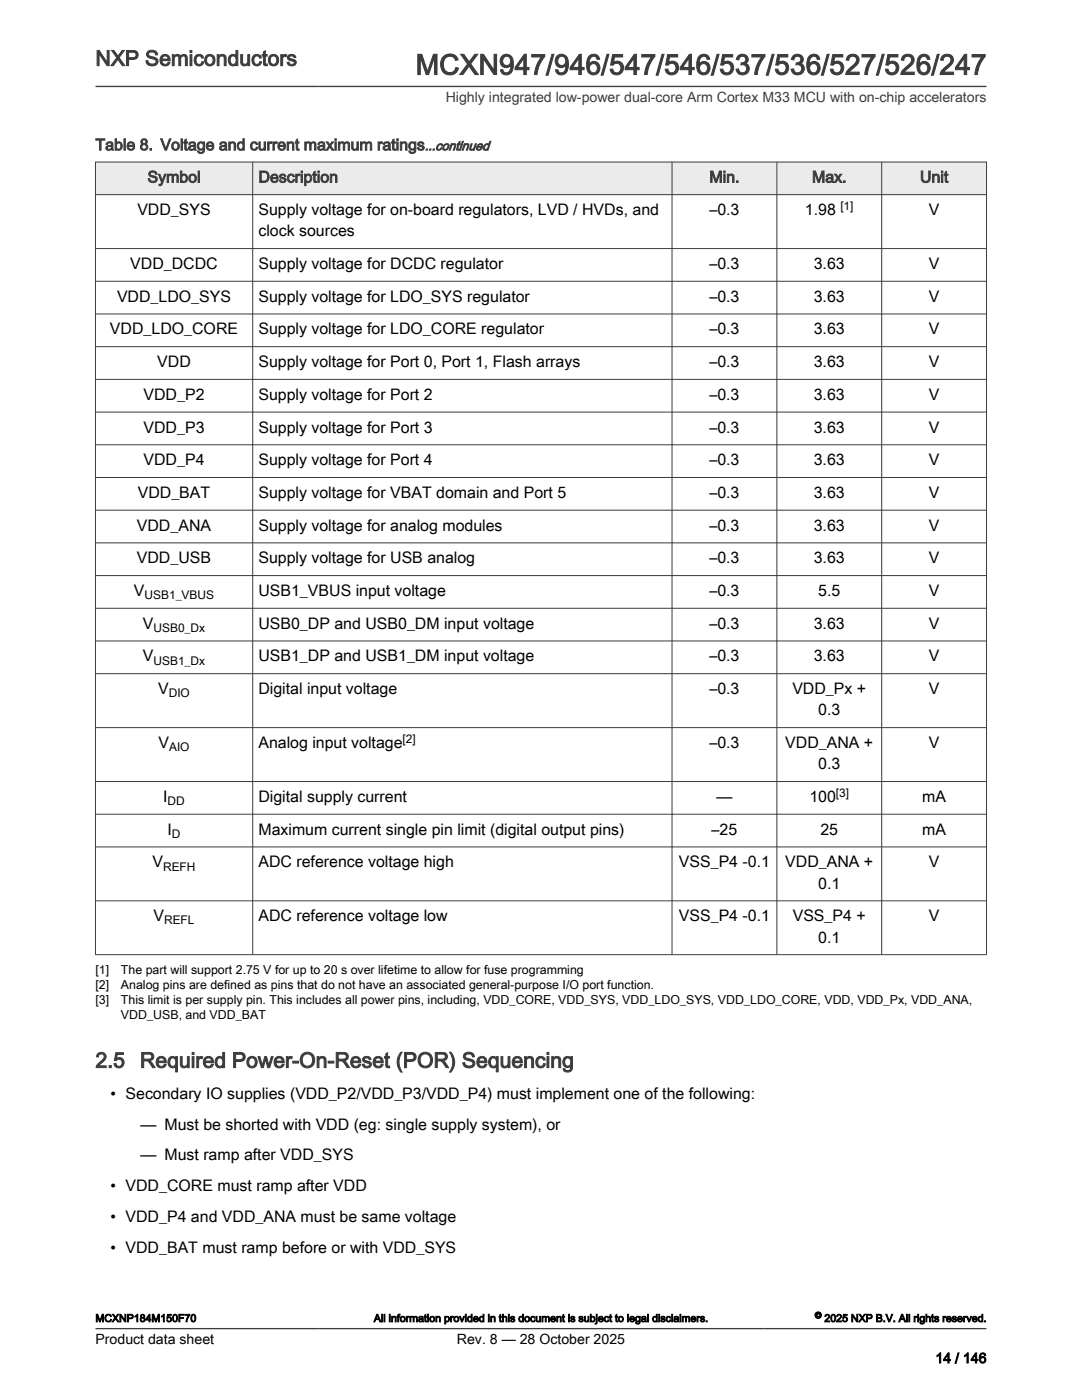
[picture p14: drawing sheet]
<svg xmlns="http://www.w3.org/2000/svg" width="216mm" height="279mm" viewBox="0 0 216 279" stroke-linecap="round" stroke-linejoin="round" font-family="sans-serif">
<defs><g id="words">
<text font-size="5.6" fill="#3c3c3c" x="82.9" y="14.9">MCXN947/946/547/546/537/536/527/526/247</text>
<g font-size="4.2" fill="#3c3c3c">
<text x="19" y="13.1">NXP Semiconductors</text>
<text x="19" y="213.1">2.5</text>
<text x="27.9" y="213.1">Required Power-On-Reset (POR) Sequencing</text>
</g>
<g font-size="3.2" fill="#3c3c3c">
<text x="19" y="30">Table 8. Voltage and current maximum ratings</text>
<text x="29.4" y="36.4">Symbol</text>
<text x="51.6" y="36.4">Description</text>
<text x="141.6" y="36.4">Min.</text>
<text x="162" y="36.4">Max.</text>
<text x="183.6" y="36.4">Unit</text>
</g>
<g font-size="3.2">
<text x="27.4" y="42.9">VDD_SYS</text>
<text x="51.6" y="42.9">Supply voltage for on-board regulators, LVD / HVDs, and</text>
<text x="51.6" y="47.2">clock sources</text>
<text x="141.6" y="42.9">–0.3</text>
<text x="160.6" y="42.9">1.98</text>
<text x="185.3" y="42.9">V</text>
<text x="26" y="53.7">VDD_DCDC</text>
<text x="51.6" y="53.7">Supply voltage for DCDC regulator</text>
<text x="141.6" y="53.7">–0.3</text>
<text x="162.4" y="53.7">3.63</text>
<text x="185.3" y="53.7">V</text>
<text x="23.3" y="60.2">VDD_LDO_SYS</text>
<text x="51.6" y="60.2">Supply voltage for LDO_SYS regulator</text>
<text x="141.6" y="60.2">–0.3</text>
<text x="162.4" y="60.2">3.63</text>
<text x="185.3" y="60.2">V</text>
<text x="21.9" y="66.7">VDD_LDO_CORE</text>
<text x="51.6" y="66.7">Supply voltage for LDO_CORE regulator</text>
<text x="141.6" y="66.7">–0.3</text>
<text x="162.4" y="66.7">3.63</text>
<text x="185.3" y="66.7">V</text>
<text x="31.4" y="73.3">VDD</text>
<text x="51.6" y="73.3">Supply voltage for Port 0, Port 1, Flash arrays</text>
<text x="141.6" y="73.3">–0.3</text>
<text x="162.4" y="73.3">3.63</text>
<text x="185.3" y="73.3">V</text>
<text x="28.6" y="79.8">VDD_P2</text>
<text x="51.6" y="79.8">Supply voltage for Port 2</text>
<text x="141.6" y="79.8">–0.3</text>
<text x="162.4" y="79.8">3.63</text>
<text x="185.3" y="79.8">V</text>
<text x="28.6" y="86.3">VDD_P3</text>
<text x="51.6" y="86.3">Supply voltage for Port 3</text>
<text x="141.6" y="86.3">–0.3</text>
<text x="162.4" y="86.3">3.63</text>
<text x="185.3" y="86.3">V</text>
<text x="28.6" y="92.9">VDD_P4</text>
<text x="51.6" y="92.9">Supply voltage for Port 4</text>
<text x="141.6" y="92.9">–0.3</text>
<text x="162.4" y="92.9">3.63</text>
<text x="185.3" y="92.9">V</text>
<text x="27.5" y="99.4">VDD_BAT</text>
<text x="51.6" y="99.4">Supply voltage for VBAT domain and Port 5</text>
<text x="141.6" y="99.4">–0.3</text>
<text x="162.4" y="99.4">3.63</text>
<text x="185.3" y="99.4">V</text>
<text x="27.3" y="105.9">VDD_ANA</text>
<text x="51.6" y="105.9">Supply voltage for analog modules</text>
<text x="141.6" y="105.9">–0.3</text>
<text x="162.4" y="105.9">3.63</text>
<text x="185.3" y="105.9">V</text>
<text x="27.3" y="112.4">VDD_USB</text>
<text x="51.6" y="112.4">Supply voltage for USB analog</text>
<text x="141.6" y="112.4">–0.3</text>
<text x="162.4" y="112.4">3.63</text>
<text x="185.3" y="112.4">V</text>
<text x="26.7" y="119">V</text>
<text x="51.6" y="119">USB1_VBUS input voltage</text>
<text x="141.6" y="119">–0.3</text>
<text x="163.3" y="119">5.5</text>
<text x="185.3" y="119">V</text>
<text x="28.5" y="125.5">V</text>
<text x="51.6" y="125.5">USB0_DP and USB0_DM input voltage</text>
<text x="141.5" y="125.5">–0.3</text>
<text x="162.4" y="125.5">3.63</text>
<text x="185.3" y="125.5">V</text>
<text x="28.5" y="132">V</text>
<text x="51.6" y="132">USB1_DP and USB1_DM input voltage</text>
<text x="141.5" y="132">–0.3</text>
<text x="162.4" y="132">3.63</text>
<text x="185.3" y="132">V</text>
<text x="31.5" y="138.5">V</text>
<text x="51.6" y="138.5">Digital input voltage</text>
<text x="141.5" y="138.5">–0.3</text>
<text x="158.1" y="138.5">VDD_Px +</text>
<text x="163.3" y="142.8">0.3</text>
<text x="185.3" y="138.5">V</text>
<text x="31.6" y="149.3">V</text>
<text x="51.6" y="149.3">Analog input voltage</text>
<text x="141.5" y="149.3">–0.3</text>
<text x="156.7" y="149.3">VDD_ANA +</text>
<text x="185.3" y="149.3">V</text>
<text x="163.3" y="153.5">0.3</text>
<text x="32.6" y="160.1">I</text>
<text x="51.6" y="160.1">Digital supply current</text>
<text x="143" y="160.1">—</text>
<text x="161.5" y="160.1">100</text>
<text x="184" y="160.1">mA</text>
<text x="33.4" y="166.6">I</text>
<text x="51.6" y="166.6">Maximum current single pin limit (digital output pins)</text>
<text x="142" y="166.6">–25</text>
<text x="163.7" y="166.6">25</text>
<text x="184" y="166.6">mA</text>
<text x="30.4" y="173.1">V</text>
<text x="51.6" y="173.1">ADC reference voltage high</text>
<text x="135.5" y="173.1">VSS_P4 -0.1</text>
<text x="156.7" y="173.1">VDD_ANA +</text>
<text x="185.3" y="173.1">V</text>
<text x="163.3" y="177.3">0.1</text>
<text x="30.6" y="183.9">V</text>
<text x="51.6" y="183.9">ADC reference voltage low</text>
<text x="135.5" y="183.9">VSS_P4 -0.1</text>
<text x="158.2" y="183.9">VSS_P4 +</text>
<text x="185.3" y="183.9">V</text>
<text x="163.3" y="188.1">0.1</text>
<text x="22.1" y="219.3">• Secondary IO supplies (VDD_P2/VDD_P3/VDD_P4) must implement one of the following:</text>
<text x="28.1" y="225.4">— Must be shorted with VDD (eg: single supply system), or</text>
<text x="28.1" y="231.6">— Must ramp after VDD_SYS</text>
<text x="22.1" y="237.7">• VDD_CORE must ramp after VDD</text>
<text x="22.1" y="243.8">• VDD_P4 and VDD_ANA must be same voltage</text>
<text x="22.1" y="250">• VDD_BAT must ramp before or with VDD_SYS</text>
</g>
<text font-size="2.8" fill="#3c3c3c" x="88.9" y="20.4">Highly integrated low-power dual-core Arm Cortex M33 MCU with on-chip accelerators</text>
<g font-size="2.8">
<text x="19" y="268.1">Product data sheet</text>
<text x="91.2" y="268.1">Rev. 8 — 28 October 2025</text>
<text x="186.6" y="272">14 / 146</text>
</g>
<text font-size="2.6" fill="#3c3c3c" x="84.8" y="30">...continued</text>
<g font-size="2.5">
<text x="19" y="194.5">[1]</text>
<text x="19" y="197.4">[2]</text>
<text x="24.1" y="194.5">The part will support 2.75 V for up to 20 s over lifetime to allow for fuse programming</text>
<text x="24.1" y="197.4">Analog pins are defined as pins that do not have an associated general-purpose I/O port function.</text>
<text x="19" y="200.4">[3]</text>
<text x="24.1" y="200.4">This limit is per supply pin. This includes all power pins, including, VDD_CORE, VDD_SYS, VDD_LDO_SYS, VDD_LDO_CORE, VDD, VDD_Px, VDD_ANA,</text>
<text x="24.1" y="203.4">VDD_USB, and VDD_BAT</text>
</g>
<g font-size="2.4">
<text x="167.7" y="41.9">[1]</text>
<text x="28.8" y="119.6">USB1_VBUS</text>
<text x="30.6" y="126.1">USB0_Dx</text>
<text x="30.6" y="132.6">USB1_Dx</text>
<text x="33.7" y="139.2">DIO</text>
<text x="33.7" y="149.9">AIO</text>
<text x="80.3" y="148.2">[2]</text>
<text x="33.4" y="160.7">DD</text>
<text x="166.8" y="159">[3]</text>
<text x="34.3" y="167.2">D</text>
<text x="32.5" y="173.7">REFH</text>
<text x="32.7" y="184.5">REFL</text>
</g>
<g font-size="2.1">
<text x="19" y="263.8">MCXNP184M150F70</text>
<text x="74.6" y="263.8">All information provided in this document is subject to legal disclaimers.</text>
<text x="164.5" y="263.8">2025 NXP B.V. All rights reserved.</text>
</g>
<text font-size="1.8" x="162.6" y="263.1">©</text>
</g></defs>
<path d="M19 32.3h177.8v6.5h-177.8z" fill-rule="evenodd" fill="#ebebeb"/>
<g fill="none" stroke="#3c3c3c" stroke-width=".2">
<path d="M19 32.3h177.9M19 38.8h177.9M19 32.3v158.3M50.4 32.3v158.3M134.1 32.3v158.3M155 32.3v158.3M175.9 32.3v158.3M196.8 32.3v158.3M19 49.6h177.9M19 56.1h177.9M19 62.7h177.9M19 69.2h177.9"/>
<path d="M19 75.7h177.9M19 82.2h177.9M19 88.8h177.9M19 95.3h177.9M19 101.8h177.9M19 108.3h177.9M19 114.9h177.9M19 121.4h177.9M19 127.9h177.9M19 134.5h177.9M19 145.2h177.9M19 156h177.9"/>
<path d="M19 162.5h177.9M19 169h177.9M19 179.8h177.9M19 190.5h177.9"/>
</g>
<path d="M19 17.3h177.8M19 265.2h177.8" fill="none" stroke="#3c3c3c" stroke-width=".26"/>
<path d="M18.7 269.3h14v4h-14z" fill="#fff"/>
<use href="#words"/>
</svg>
